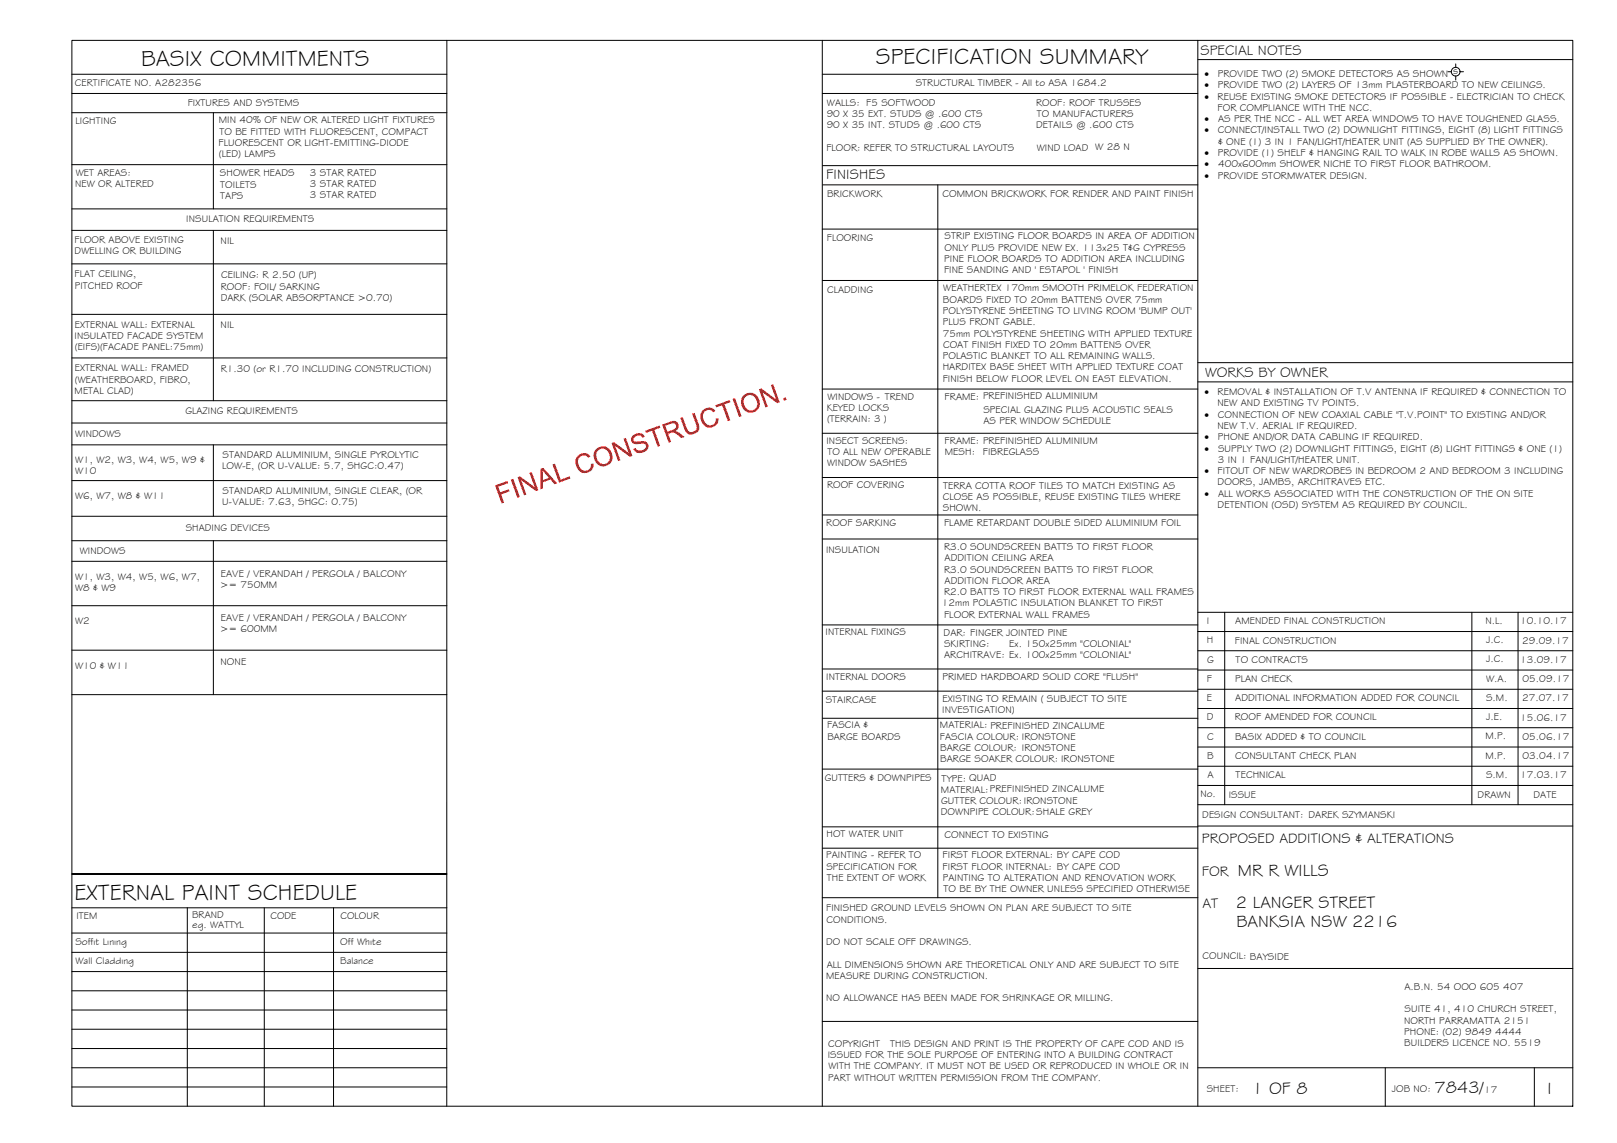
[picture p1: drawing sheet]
<svg xmlns="http://www.w3.org/2000/svg" width="420mm" height="297mm" viewBox="0 0 420 297" stroke-linecap="round" stroke-linejoin="round" font-family="sans-serif">
<defs><g id="words">
<g font-size="5.9">
<text x="36.7" y="17.2">BASIX COMMITMENTS</text>
<text x="227.6" y="16.8">SPECIFICATION SUMMARY</text>
<text x="19.4" y="233.8">EXTERNAL PAINT SCHEDULE</text>
</g>
<g font-size="4.5">
<text x="321.7" y="227.6">MR R WILLS</text>
<text x="321.1" y="235.9">2 LANGER STREET</text>
<text x="321.3" y="240.9">BANKSIA NSW 2216</text>
<text x="325.3" y="284.2">1 OF 8</text>
<text x="372.7" y="284.1">7843/</text>
<text x="402.1" y="284.2">I</text>
</g>
<g font-size="3.7">
<text x="311.9" y="14.3">SPECIAL NOTES</text>
<text x="214.7" y="46.6">FINISHES</text>
<text x="313.1" y="98.1">WORKS BY OWNER</text>
<text x="312.3" y="219.2">PROPOSED ADDITIONS &amp; ALTERATIONS</text>
<text x="312.3" y="227.5">FOR</text>
<text x="312.4" y="235.9">AT</text>
</g>
<g font-size="2.6">
<text x="19.5" y="22.5">CERTIFICATE NO. A282356</text>
<text x="237.9" y="22.4">STRUCTURAL TIMBER - All to ASA 1684.2</text>
<text x="313" y="20">·</text>
<text x="313" y="22.9">·</text>
<text x="316.4" y="20">PROVIDE TWO (2) SMOKE DETECTORS AS SHOWN</text>
<text x="316.4" y="22.9">PROVIDE TWO (2) LAYERS OF 13mm PLASTERBOARD TO NEW CEILINGS.</text>
<text x="377.6" y="19.2">s</text>
<text x="48.8" y="27.5">FIXTURES AND SYSTEMS</text>
<text x="214.9" y="27.4">WALLS: F5 SOFTWOOD</text>
<text x="269.2" y="27.4">ROOF: ROOF TRUSSES</text>
<text x="313" y="25.9">·</text>
<text x="316.4" y="25.9">REUSE EXISTING SMOKE DETECTORS IF POSSIBLE - ELECTRICIAN TO CHECK</text>
<text x="316.4" y="28.8">FOR COMPLIANCE WITH THE NCC.</text>
<text x="19.6" y="32.2">LIGHTING</text>
<text x="56.8" y="32">MIN 40% OF NEW OR ALTERED LIGHT FIXTURES</text>
<text x="57" y="35">TO BE FITTED WITH FLUORESCENT, COMPACT</text>
<text x="214.8" y="30.4">90 X 35 EXT. STUDS @ .600 CTS</text>
<text x="214.8" y="33.3">90 X 35 INT. STUDS @ .600 CTS</text>
<text x="269.2" y="33.3">DETAILS @ .600 CTS</text>
<text x="269.4" y="30.4">TO MANUFACTURERS</text>
<text x="313" y="31.7">·</text>
<text x="313" y="34.7">·</text>
<text x="316.5" y="34.7">CONNECT/INSTALL TWO (2) DOWNLIGHT FITTINGS, EIGHT (8) LIGHT FITTINGS</text>
<text x="316.5" y="31.7">AS PER THE NCC - ALL WET AREA WINDOWS TO HAVE TOUGHENED GLASS.</text>
<text x="56.8" y="37.9">FLUORESCENT OR LIGHT-EMITTING-DIODE</text>
<text x="56.9" y="40.8">(LED) LAMPS</text>
<text x="214.7" y="39.2">FLOOR: REFER TO STRUCTURAL LAYOUTS</text>
<text x="269.4" y="39.2">WIND LOAD W 28 N</text>
<text x="313" y="40.5">·</text>
<text x="316.4" y="40.5">PROVIDE (1) SHELF &amp; HANGING RAIL TO WALK IN ROBE WALLS AS SHOWN.</text>
<text x="316.5" y="37.6">&amp; ONE (1) 3 IN 1 FAN/LIGHT/HEATER UNIT (AS SUPPLIED BY THE OWNER).</text>
<text x="19.7" y="45.8">WET AREAS:</text>
<text x="57.2" y="45.8">SHOWER HEADS</text>
<text x="80.5" y="45.6">3 STAR RATED</text>
<text x="313" y="43.5">·</text>
<text x="313" y="46.4">·</text>
<text x="316.4" y="46.4">PROVIDE STORMWATER DESIGN.</text>
<text x="316.5" y="43.5">400x600mm SHOWER NICHE TO FIRST FLOOR BATHROOM.</text>
<text x="19.5" y="48.7">NEW OR ALTERED</text>
<text x="57.2" y="48.7">TOILETS</text>
<text x="57.2" y="51.7">TAPS</text>
<text x="80.5" y="48.6">3 STAR RATED</text>
<text x="80.5" y="51.5">3 STAR RATED</text>
<text x="214.9" y="51.2">BRICKWORK</text>
<text x="244.9" y="51.2">COMMON BRICKWORK FOR RENDER AND PAINT FINISH</text>
<text x="48.4" y="57.8">INSULATION REQUIREMENTS</text>
<text x="19.4" y="63.2">FLOOR ABOVE EXISTING</text>
<text x="57.3" y="63.4">NIL</text>
<text x="214.8" y="62.7">FLOORING</text>
<text x="245.4" y="65.1">ONLY PLUS PROVIDE NEW EX. 113x25 T&amp;G CYPRESS</text>
<text x="245.4" y="62.2">STRIP EXISTING FLOOR BOARDS IN AREA OF ADDITION</text>
<text x="19.4" y="66.1">DWELLING OR BUILDING</text>
<text x="245.3" y="71">FINE SANDING AND ' ESTAPOL ' FINISH</text>
<text x="245.3" y="68.1">PINE FLOOR BOARDS TO ADDITION AREA INCLUDING</text>
<text x="19.4" y="72.1">FLAT CEILING,</text>
<text x="19.4" y="75">PITCHED ROOF</text>
<text x="57.3" y="75.2">ROOF: FOIL/ SARKING</text>
<text x="57.4" y="72.3">CEILING: R 2.50 (UP)</text>
<text x="214.9" y="76.1">CLADDING</text>
<text x="245.1" y="75.7">WEATHERTEX 170mm SMOOTH PRIMELOK FEDERATION</text>
<text x="57.3" y="78.2">DARK (SOLAR ABSORPTANCE &gt;0.70)</text>
<text x="245" y="81.6">POLYSTYRENE SHEETING TO LIVING ROOM 'BUMP OUT'</text>
<text x="245" y="78.7">BOARDS FIXED TO 20mm BATTENS OVER 75mm</text>
<text x="19.4" y="88.2">INSULATED FACADE SYSTEM</text>
<text x="19.4" y="85.2">EXTERNAL WALL: EXTERNAL</text>
<text x="57.3" y="85.2">NIL</text>
<text x="245" y="84.5">PLUS FRONT GABLE.</text>
<text x="245" y="87.5">75mm POLYSTYRENE SHEETING WITH APPLIED TEXTURE</text>
<text x="19.4" y="91.1">(EIFS)(FACADE PANEL:75mm)</text>
<text x="245" y="93.4">POLASTIC BLANKET TO ALL REMAINING WALLS.</text>
<text x="245" y="90.4">COAT FINISH FIXED TO 20mm BATTENS OVER</text>
<text x="19.4" y="96.5">EXTERNAL WALL: FRAMED</text>
<text x="19.4" y="99.5">(WEATHERBOARD, FIBRO,</text>
<text x="57.3" y="96.8">R1.30 (or R1.70 INCLUDING CONSTRUCTION)</text>
<text x="244.9" y="96.3">HARDITEX BASE SHEET WITH APPLIED TEXTURE COAT</text>
<text x="244.9" y="99.2">FINISH BELOW FLOOR LEVEL ON EAST ELEVATION.</text>
<text x="19.4" y="102.4">METAL CLAD)</text>
<text x="48.2" y="107.6">GLAZING REQUIREMENTS</text>
<text x="214.8" y="106.8">KEYED LOCKS</text>
<text x="215" y="103.9">WINDOWS - TREND</text>
<text x="245.5" y="103.9">FRAME: PREFINISHED ALUMINIUM</text>
<text x="255.5" y="107.3">SPECIAL GLAZING PLUS ACOUSTIC SEALS</text>
<text x="313" y="102.7">·</text>
<text x="316.4" y="102.7">REMOVAL &amp; INSTALLATION OF T.V ANTENNA IF REQUIRED &amp; CONNECTION TO</text>
<text x="316.4" y="105.6">NEW AND EXISTING TV POINTS.</text>
<text x="19.5" y="113.4">WINDOWS</text>
<text x="214.9" y="109.7">(TERRAIN: 3 )</text>
<text x="255.5" y="110.2">AS PER WINDOW SCHEDULE</text>
<text x="313" y="108.6">·</text>
<text x="316.4" y="111.5">NEW T.V. AERIAL IF REQUIRED.</text>
<text x="316.5" y="108.6">CONNECTION OF NEW COAXIAL CABLE &quot;T.V.POINT&quot; TO EXISTING AND/OR</text>
<text x="57.8" y="119.1">STANDARD ALUMINIUM, SINGLE PYROLYTIC</text>
<text x="214.7" y="115.3">INSECT SCREENS:</text>
<text x="215" y="118.2">TO ALL NEW OPERABLE</text>
<text x="245.5" y="115.4">FRAME: PREFINISHED ALUMINIUM</text>
<text x="245.5" y="118.4">MESH:</text>
<text x="255.4" y="118.3">FIBREGLASS</text>
<text x="313" y="114.4">·</text>
<text x="313" y="117.4">·</text>
<text x="316.4" y="114.4">PHONE AND/OR DATA CABLING IF REQUIRED.</text>
<text x="316.5" y="117.4">SUPPLY TWO (2) DOWNLIGHT FITTINGS, EIGHT (8) LIGHT FITTINGS &amp; ONE (1)</text>
<text x="19.5" y="120.4">W1, W2, W3, W4, W5, W9 &amp;</text>
<text x="19.5" y="123.3">W10</text>
<text x="57.7" y="122">LOW-E, (OR U-VALUE: 5.7, SHGC:0.47)</text>
<text x="214.9" y="121.1">WINDOW SASHES</text>
<text x="313" y="123.2">·</text>
<text x="316.4" y="123.2">FITOUT OF NEW WARDROBES IN BEDROOM 2 AND BEDROOM 3 INCLUDING</text>
<text x="316.4" y="120.3">3 IN 1 FAN/LIGHT/HEATER UNIT.</text>
<text x="19.5" y="129.7">W6, W7, W8 &amp; W11</text>
<text x="57.7" y="131.3">U-VALUE: 7.63, SHGC: 0.75)</text>
<text x="57.8" y="128.3">STANDARD ALUMINIUM, SINGLE CLEAR, (OR</text>
<text x="214.9" y="126.8">ROOF COVERING</text>
<text x="244.9" y="130">CLOSE AS POSSIBLE, REUSE EXISTING TILES WHERE</text>
<text x="245.1" y="127.1">TERRA COTTA ROOF TILES TO MATCH EXISTING AS</text>
<text x="313" y="129.1">·</text>
<text x="316.4" y="126.2">DOORS, JAMBS, ARCHITRAVES ETC.</text>
<text x="316.5" y="129.1">ALL WORKS ASSOCIATED WITH THE CONSTRUCTION OF THE ON SITE</text>
<text x="214.7" y="136.6">ROOF SARKING</text>
<text x="245" y="132.9">SHOWN.</text>
<text x="245.3" y="136.7">FLAME RETARDANT DOUBLE SIDED ALUMINIUM FOIL</text>
<text x="316.4" y="132.1">DETENTION (OSD) SYSTEM AS REQUIRED BY COUNCIL.</text>
<text x="48.3" y="138.1">SHADING DEVICES</text>
<text x="214.6" y="143.6">INSULATION</text>
<text x="245.3" y="142.9">R3.0 SOUNDSCREEN BATTS TO FIRST FLOOR</text>
<text x="20.7" y="144">WINDOWS</text>
<text x="57.3" y="149.8">EAVE / VERANDAH / PERGOLA / BALCONY</text>
<text x="245.3" y="148.8">R3.0 SOUNDSCREEN BATTS TO FIRST FLOOR</text>
<text x="245.4" y="145.9">ADDITION CEILING AREA</text>
<text x="19.5" y="150.6">W1, W3, W4, W5, W6, W7,</text>
<text x="19.5" y="153.6">W8 &amp; W9</text>
<text x="57.2" y="152.8">&gt;= 750MM</text>
<text x="245.3" y="154.7">R2.0 BATTS TO FIRST FLOOR EXTERNAL WALL FRAMES</text>
<text x="245.4" y="151.7">ADDITION FLOOR AREA</text>
<text x="57.3" y="161.4">EAVE / VERANDAH / PERGOLA / BALCONY</text>
<text x="244.8" y="157.6">12mm POLASTIC INSULATION BLANKET TO FIRST</text>
<text x="245.3" y="160.5">FLOOR EXTERNAL WALL FRAMES</text>
<text x="19.5" y="162.2">W2</text>
<text x="57.2" y="164.3">&gt;= 600MM</text>
<text x="214.5" y="165">INTERNAL FIXINGS</text>
<text x="245.2" y="165.2">DAR: FINGER JOINTED PINE</text>
<text x="313.5" y="162.2">I</text>
<text x="313.6" y="167.2">H</text>
<text x="320.9" y="167.2">FINAL CONSTRUCTION</text>
<text x="321" y="162.2">AMENDED FINAL CONSTRUCTION</text>
<text x="386" y="162.1">N.L.</text>
<text x="386.2" y="167.1">J.C.</text>
<text x="395" y="162.3">10.10.17</text>
<text x="395.5" y="167.3">29.09.17</text>
<text x="19.5" y="173.7">W10 &amp; W11</text>
<text x="57.3" y="172.9">NONE</text>
<text x="245.3" y="168.1">SKIRTING:</text>
<text x="245.3" y="171">ARCHITRAVE: Ex. 100x25mm &quot;COLONIAL&quot;</text>
<text x="262.3" y="168.1">Ex. 150x25mm &quot;COLONIAL&quot;</text>
<text x="313.7" y="172.2">G</text>
<text x="321.1" y="172.2">TO CONTRACTS</text>
<text x="386.2" y="172.1">J.C.</text>
<text x="395" y="172.3">13.09.17</text>
<text x="214.7" y="176.7">INTERNAL DOORS</text>
<text x="244.9" y="176.7">PRIMED HARDBOARD SOLID CORE &quot;FLUSH&quot;</text>
<text x="313.6" y="177.2">F</text>
<text x="320.9" y="177.2">PLAN CHECK</text>
<text x="386.1" y="177.1">W.A.</text>
<text x="395.6" y="177.3">05.09.17</text>
<text x="214.6" y="182.6">STAIRCASE</text>
<text x="244.8" y="185.3">INVESTIGATION)</text>
<text x="244.9" y="182.4">EXISTING TO REMAIN ( SUBJECT TO SITE</text>
<text x="313.6" y="182.2">E</text>
<text x="321" y="182.2">ADDITIONAL INFORMATION ADDED FOR COUNCIL</text>
<text x="386.1" y="182.2">S.M.</text>
<text x="395.5" y="182.3">27.07.17</text>
<text x="214.9" y="189.3">FASCIA &amp;</text>
<text x="244.2" y="189.3">MATERIAL: PREFINISHED ZINCALUME</text>
<text x="313.6" y="187.2">D</text>
<text x="320.9" y="187.2">ROOF AMENDED FOR COUNCIL</text>
<text x="386.2" y="187.1">J.E.</text>
<text x="395" y="187.3">15.06.17</text>
<text x="215" y="192.2">BARGE BOARDS</text>
<text x="244.2" y="192.2">FASCIA COLOUR: IRONSTONE</text>
<text x="244.3" y="195.1">BARGE COLOUR: IRONSTONE</text>
<text x="313.7" y="197.2">B</text>
<text x="313.7" y="192.2">C</text>
<text x="320.9" y="192.2">BASIX ADDED &amp; TO COUNCIL</text>
<text x="321" y="197.2">CONSULTANT CHECK PLAN</text>
<text x="386" y="197.1">M.P.</text>
<text x="386" y="192.1">M.P.</text>
<text x="395.6" y="197.3">03.04.17</text>
<text x="395.6" y="192.3">05.06.17</text>
<text x="214.3" y="203">GUTTERS &amp; DOWNPIPES</text>
<text x="244.3" y="198.1">BARGE SOAKER COLOUR: IRONSTONE</text>
<text x="244.7" y="203.1">TYPE: QUAD</text>
<text x="313.7" y="202.2">A</text>
<text x="321.1" y="202.2">TECHNICAL</text>
<text x="386.1" y="202.2">S.M.</text>
<text x="395" y="202.3">17.03.17</text>
<text x="244.5" y="206.1">MATERIAL:PREFINISHED ZINCALUME</text>
<text x="244.5" y="209">GUTTER COLOUR: IRONSTONE</text>
<text x="311.9" y="207.1">No.</text>
<text x="319.3" y="207.3">ISSUE</text>
<text x="383.9" y="207.5">DRAWN</text>
<text x="398.5" y="207.4">DATE</text>
<text x="244.5" y="211.9">DOWNPIPE COLOUR:SHALE GREY</text>
<text x="312.4" y="212.6">DESIGN CONSULTANT: DAREK SZYMANSKI</text>
<text x="214.8" y="217.6">HOT WATER UNIT</text>
<text x="245.4" y="217.7">CONNECT TO EXISTING</text>
<text x="214.7" y="223.1">PAINTING - REFER TO</text>
<text x="214.7" y="226">SPECIFICATION FOR</text>
<text x="244.9" y="223.1">FIRST FLOOR EXTERNAL: BY CAPE COD</text>
<text x="244.9" y="226">FIRST FLOOR INTERNAL: BY CAPE COD</text>
<text x="214.8" y="228.9">THE EXTENT OF WORK</text>
<text x="245" y="229">PAINTING TO ALTERATION AND RENOVATION WORK</text>
<text x="245.1" y="231.9">TO BE BY THE OWNER UNLESS SPECIFIED OTHERWISE</text>
<text x="19.8" y="238.9">ITEM</text>
<text x="49.9" y="238.6">BRAND</text>
<text x="70.3" y="238.9">CODE</text>
<text x="88.5" y="238.8">COLOUR</text>
<text x="214.7" y="236.8">FINISHED GROUND LEVELS SHOWN ON PLAN ARE SUBJECT TO SITE</text>
<text x="214.8" y="239.7">CONDITIONS.</text>
<text x="19.6" y="245.5">Soffit Lining</text>
<text x="50" y="241.1">eg. WATTYL</text>
<text x="88.4" y="245.5">Off White</text>
<text x="214.7" y="245.6">DO NOT SCALE OFF DRAWINGS.</text>
<text x="19.6" y="250.5">Wall Cladding</text>
<text x="88.4" y="250.5">Balance</text>
<text x="214.8" y="251.5">ALL DIMENSIONS SHOWN ARE THEORETICAL ONLY AND ARE SUBJECT TO SITE</text>
<text x="312.5" y="249.3">COUNCIL: BAYSIDE</text>
<text x="214.7" y="254.4">MEASURE DURING CONSTRUCTION.</text>
<text x="364.9" y="257.3">A.B.N. 54 OOO 605 407</text>
<text x="214.7" y="260.3">NO ALLOWANCE HAS BEEN MADE FOR SHRINKAGE OR MILLING.</text>
<text x="364.9" y="263.1">SUITE 41, 410 CHURCH STREET,</text>
<text x="364.8" y="266">NORTH PARRAMATTA 2151</text>
<text x="364.9" y="269">PHONE: (02) 9849 4444</text>
<text x="215.1" y="274.9">ISSUED FOR THE SOLE PURPOSE OF ENTERING INTO A BUILDING CONTRACT</text>
<text x="215.2" y="272">COPYRIGHT</text>
<text x="231.3" y="272">THIS DESIGN AND PRINT IS THE PROPERTY OF CAPE COD AND IS</text>
<text x="364.9" y="271.9">BUILDERS LICENCE NO. 5519</text>
<text x="215.2" y="280.8">PART WITHOUT WRITTEN PERMISSION FROM THE COMPANY.</text>
<text x="215.3" y="277.9">WITH THE COMPANY. IT MUST NOT BE USED OR REPRODUCED IN WHOLE OR IN</text>
<text x="313.6" y="283.8">SHEET:</text>
<text x="361.7" y="283.9">JOB NO:</text>
<text x="385.6" y="284.1">17</text>
</g>
</g></defs>
<!-- layer: BORDER -->
<g fill="none" stroke="#000" stroke-width=".26">
<path d="M18.7 10.5h390v277h-390zM116.1 10.5v277M213.7 19.3h97.5M213.7 10.5v277M311.2 15.5h97.5M311.2 10.5v277M213.7 24.3h97.5M213.7 59.5h97.5M213.8 48h97.4M213.8 43h97.4M243.7 48v185.3M213.7 72.9h97.5"/>
<path d="M311.2 94.2h97.5M311.2 99.2h97.5M213.7 112.6h97.5M213.7 101.1h97.5M213.7 133.8h97.5M213.7 124.1h97.5M213.7 140.1h97.5M318.2 159.1v50M382.4 159.1v50M394.4 159.1v50M213.7 173.9h97.5M213.7 162.4h97.5"/>
<path d="M213.7 179.6h97.5M311.2 179.1h97.5M311.2 174.1h97.5M311.2 169.1h97.5M311.2 164.1h97.5M213.7 199.9h97.5M213.7 186.7h97.5M311.2 199.1h97.5M311.2 194.1h97.5M311.2 189.1h97.5M311.2 184.1h97.5M213.7 214.9h97.5"/>
<path d="M311.2 204.1h97.5M311.2 214.7h97.5M311.2 209.1h97.5M18.7 235.9h97.4M48.7 235.9v51.6M68.7 235.9v51.6M86.7 235.9v51.6M116.1 227.1h-97.4h97.4M213.7 233.3h97.5M213.7 220.4h97.5M18.7 242.5h97.4M18.7 247.5h97.4"/>
<path d="M18.7 252.5h97.4M18.7 257.5h97.4M311.2 251.7h97.5M18.7 277.5h97.4M18.7 262.5h97.4M18.7 267.5h97.4M18.7 272.5h97.4M213.7 265.4h97.5M311.2 277.5h97.5M359.9 277.5v10M398.7 277.5v10M18.7 282.5h97.4"/>
</g>
<!-- layer: BASIX -->
<g fill="none" stroke="#000" stroke-width=".26">
<path d="M18.7 19.3h97.4M18.7 24.3h97.4M18.7 29.3h97.4M55.4 29.3v25M18.7 42.8h97.4M18.7 54.3h97.4M18.7 59.9h97.4M55.4 59.9v44.2M18.7 68.6h97.4M18.7 81.7h97.4M18.7 93h97.4M18.7 109.9h97.4"/>
<path d="M18.7 115.6h97.4M18.7 104.1h97.4M55.4 115.6v18.6M18.7 124.9h97.4M18.7 134.2h97.4M18.7 140.5h97.4M18.7 145.9h97.4M18.7 157.4h97.4M55.4 140.5v40M18.7 169h97.4M18.7 180.5h97.4"/>
</g>
<!-- layer: SERVICES -->
<g fill="none" stroke="#000" stroke-width=".26">
<path d="M376.2 18.6h.9M378.3 16.6v.9M378.3 19.8v1M379.4 18.6h.9"/>
<circle cx="378.2" cy="18.6" r="1.13"/>
</g>
<!-- layer: Stamp - Final Construction -->
<g fill="#f00">
<path d="M128.6 126.1l3.2-1.1 .2 .6-2.5 .9 .5 1.4 2.2-.8 .2 .6-2.2 .8 .8 2.1-.6 .2z"/>
<path d="M132.7 124.7l.7-.3 1.7 4.7-.7 .3z"/>
<path d="M134.5 124l.6-.2 3.8 2.8-1.3-3.7 .6-.2 1.7 4.7-.7 .2-3.8-2.8 1.4 3.7-.6 .2z"/>
<path d="M143.6 120.7l.6-.2 1.5 4.1 2.3-.8 .2 .5-2.9 1.1z"/>
<path d="M150.1 118.5l.7-.5 1-.3 .8 .2 .6 .4 .2 .3-.5 .4-1-.7-1.1 .4-.5 .7-.1 .9 .6 1.4 .5 .5 .6 .2 1.2-.5 .4-.6v-.7l.7-.1-.1 .9-.4 .8-.7 .5-1 .3-.9-.2-.7-.6-.6-1-.3-1 .1-.9z"/>
<path d="M158.9 115.1l.6-.2 3.9 2.8-1.4-3.7 .6-.2 1.7 4.7-.6 .2-3.8-2.8 1.3 3.7-.6 .2z"/>
<path d="M164.3 113.3l.8-.5 1.2-.2 .7 .3 .5 .6-.6 .3-.4-.5-.6-.1-.7 .2-.5 .5a.83 .83 0 0 0 .3 .9 .83 .83 0 0 0 1-.1h1.3l.6 .1 .4 .6 .2 .9-.4 .6-.8 .6-.9 .2-1.2-.2-.6-.8 .5-.3 .5 .6 1 .1 1-.5 .3-.6a1.29 1.29 0 0 0-1.9-.6h-1l-.7-.3-.3-.9z"/>
<path d="M167.6 111.9l3.8-1.3 .2 .6-1.6 .5 1.5 4.2-.6 .2-1.5-4.2-1.5 .6z"/>
<path d="M176.8 108.6l.6-.2 1.4 3.6 .7 .3 .6-.1 .6-.3 .3-.6-.1-1-1.1-2.8 .7-.2 1.2 3.5v.7l-.4 .6-.6 .5-1 .3-1.2-.3-.7-1z"/>
<path d="M182.5 106.7l.8-.5 .9-.3 .9 .2 .6 .5 .2 .2-.6 .3-1-.6-1.1 .3-.4 .6-.2 .9 .6 1.5 .4 .5 .8 .2 1.1-.3 .5-.7v-.8h.7l-.1 .8-.5 .9-.7 .5-1 .2-.8-.1-.7-.5-.6-.9-.3-1.1v-.9z"/>
<path d="M185.9 105.3l3.7-1.3 .2 .5-1.5 .6 1.5 4.1-.7 .2-1.5-4.1-1.5 .6z"/>
<path d="M190.4 103.7l.6-.2 1.7 4.7-.6 .2z"/>
<path d="M197.2 101.2l.6-.2 3.8 2.8-1.3-3.7 .6-.2 1.7 4.7-.6 .2-3.9-2.8 1.4 3.7-.6 .2z"/>
<path d="M203.5 103.5l.6-.3 .3 .7-.7 .3z"/>
<path d="M140.5 121.8l.7-.2 3.6 4-.7 .2-1.1-1.2-1.9 .7v1.7l-.7 .2zM141 122.2v2.6l1.6-.6z"/>
<path d="M154.8 116.9l.8-.6 .9-.3 1.1 .2 .6 .4 .6 .8 .3 1.2v.9l-.5 .8-.9 .7-.8 .2-1-.2-.7-.4-.6-.9-.4-1.2 .1-.7zM155.3 117.1l-.4 1.2 .2 1 .5 .8 1 .5h.5l.8-.4 .5-.6 .1-.8-.7-1.6-1-.6-.8 .1z"/>
<path d="M172 110.4l2.7-1 .9 .1 .6 .5 .1 .9-.3 .7-.6 .4 .8 .3 1.7 1.3-.8 .2-2.2-1.4-1.3 .3 .8 2.1-.6 .3zM172.9 110.7l.5 1.5 1.7-.6 .6-.7-.2-.6-.5-.3z"/>
<path d="M193.2 102.8l.7-.5 .8-.2 1.2 .2 .6 .4 .7 .9 .2 1-.1 1.1-.5 .8-.8 .5-.9 .3-.9-.2-.9-.6-.5-.8-.3-1.1 .2-1.1zM193.7 103.2l-.5 .7v.6l.6 1.5 1.1 .7 1.2-.4 .5-.5 .2-.7-.5-1.7-.6-.5-.7-.2-.7 .1z"/>
</g>
<!-- layer: BORDER -->
<path d="M311.2 159.1h97.5" fill="none" stroke="#000" stroke-width=".26"/>
<use href="#words"/>
</svg>
